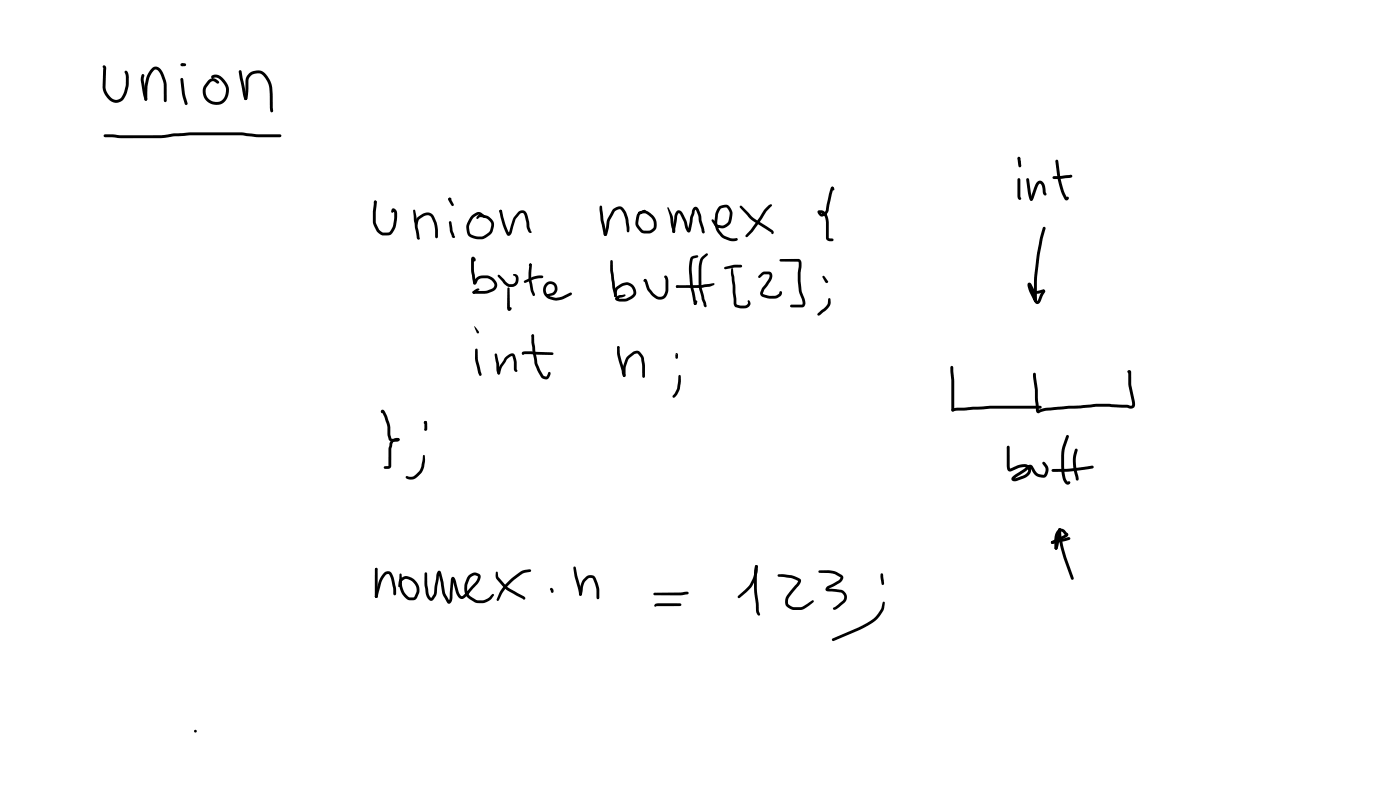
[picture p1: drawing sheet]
<svg xmlns="http://www.w3.org/2000/svg" width="337mm" height="190mm" viewBox="0 0 337 190" stroke-linecap="round" stroke-linejoin="round" font-family="sans-serif">
<g fill="#000">
<path d="M43.7 15.2l.5 .1v.5l-.5 .1z" fill-rule="evenodd"/>
<path d="M43.7 15.3l.7-.1 .4 .4-.1 .2-.8 .1-.3-.3z" fill-rule="evenodd"/>
<path d="M244.6 38l.7-.1v1.3h-.5z" fill-rule="evenodd"/>
<path d="M244.8 38.7l.3-.1 .3 .3 .1 1-.3 .3-.4-.3z" fill-rule="evenodd"/>
<circle cx="43.7" cy="15.6" r=".35"/>
<circle cx="244.9" cy="38" r=".35"/>
<circle cx="47" cy="175.6" r=".35"/>
</g>
<g fill="#000">
<path d="M24.8 15.8a.71 .71 0 0 1 .7 .3 .71 .71 0 0 1 0 .7l-.1 4.1a3 3 0 0 0 2.7 3.1 2.16 2.16 0 0 0 1.7-1.9 8.2 8.2 0 0 0 .4-4l-.1-.3a.55 .55 0 0 1 .2-.8 1.45 1.45 0 0 1 .7 1.6 8.4 8.4 0 0 1-.8 4.4 2.5 2.5 0 0 1-2.2 1.7 2.5 2.5 0 0 1-2.4-1.5l-.6-1-.3-1zM34.1 17.8l.5 .1 .1 .2-.2 1.2 .7 3.8a.55 .55 0 0 1 .2 .7 .55 .55 0 0 1-.6 .3l-.8-4a2.94 2.94 0 0 1 .1-2.3zM43.5 18.8l.2-.1 .4 .3 .4 3.6 .6 2.3-.1 .2-.2 .2-.4-.3-.6-2.2-.4-3.7zM57.5 16.9l.2-.1 .4 .3 1.3 6.6-.3 .4-.4-.3-.3-.9-.8-4-.2-1.7zM25 32.4h14.3a62.3 62.3 0 0 1 10.3-.6h8.5l3.6 .5h5.6l.4 .3-.4 .4h-5.5l-3.7-.5h-8.5a67.6 67.6 0 0 0-10.7 .7h-10.2l-3.5-.2-.3-.4zM36.6 16.4a1.5 1.5 0 0 1 2.3 .7l1 2.2 .2 1v3.9l-.4 .4-.3-.4-.1-4.3-.6-1.8-.8-1.2a.6 .6 0 0 0-.8 0 6 6 0 0 0-1.7 3.9v3.1l-.3 .3-.4-.3a14.4 14.4 0 0 1 .4-5l.6-1.5zM50.9 18.2a2.22 2.22 0 0 1 2.9 .8 3.5 3.5 0 0 1 1.2 3.6 3.5 3.5 0 0 1-2.8 2.6 3.2 3.2 0 0 1-3.1-4.7l.8-1a1.5 1.5 0 0 1 2.1-.4l.6 .4 .1 .3-.1 .2h-.5l-.5-.4a.8 .8 0 0 0-1.1 .3l-.8 1a2.43 2.43 0 0 0 1.1 3.3 2.43 2.43 0 0 0 3.3-1.2 3.3 3.3 0 0 0-2.5-4.4l-.5 .2-.3-.1-.1-.2zM59.8 17.7a2.88 2.88 0 0 1 4.2 .2l1 1.6a6.9 6.9 0 0 1 .6 3.1l.1 4.1-.4 .3-.3-.3-.1-.8-.2-4.8a4.5 4.5 0 0 0-2.1-3.4 2.15 2.15 0 0 0-2.9 1.7v1.3a6.5 6.5 0 0 1-.3 3.2l-.3 .2-.4-.4 .3-1.8v-2.5l.2-.9zM253.8 38.4l.2-.1 .4 .3 .5 4 .4 1.6 .5 1.8 .7 1.5h-.2l.3-.3a.52 .52 0 0 1 0 .9 .52 .52 0 0 1-.8-.4l-.8-1.8-.7-2.8-.6-4.4zM90 48.3l.2-.1a.46 .46 0 0 1 .4 .4 .46 .46 0 0 1-.4 .4 .52 .52 0 0 1-.2-.7zM90 48.3l.2-.1 .4 .3-.3 2.3v2.7l.8 1.7 .9 .6h1.5l.7-.9 .3-.7 .2-1.5 .1-1.5-.3-.5 .2-.1a.38 .38 0 0 1-.2 .4 .38 .38 0 0 1-.5-.2 .67 .67 0 0 1 .6-.8 .67 .67 0 0 1 .8 .7l.1 1.5-.3 2.1a2.77 2.77 0 0 1-1.7 2.2l-1.5 .1-.5-.3-.9-.7-.8-1.5a5.9 5.9 0 0 1-.2-3.1zM99.4 50.4h.2l.2 .2 1.1 6.7-.1 .2a.54 .54 0 0 1-.5-.1 .54 .54 0 0 1-.1-.6l-.7-3.8z"/>
<path d="M100.4 52.2l1-.7a1.96 1.96 0 0 1 3.2 1.1l.4 .9 .3 1.5v1.9l-.4 .4-.3-.4v-1.5a7.5 7.5 0 0 0-1-3.4 1.32 1.32 0 0 0-1.9 .1l-1 .7-.5 1.4-.2 .2a2.09 2.09 0 0 1 .1-1.8zM107.8 47.7l.3-.2 .2 .1 .1 .4v-.2l.7 1.3-.1 .3h-.5l-.7-1.3zM108 53.2l.2-.1 .3 .3 .3 1.9 .4 1.2-.1 .2h.2a.39 .39 0 0 1-.4 .5 .39 .39 0 0 1-.3-.6l-.5-1.2zM113.4 51.8l.4-.3a1.47 1.47 0 0 1 2.1-.3l.6 .6 .1 .4h-.4l-.8-.6a2.01 2.01 0 0 0-2 1.3 2.97 2.97 0 0 0-.3 3.3 3.4 3.4 0 0 0 3.6 .2l1-.8 .4-1.2a1.58 1.58 0 0 0-1.1-1.9l-1.5-.3-.7 .4-.2-.1a1.02 1.02 0 0 1 1.4-.9 3.2 3.2 0 0 1 2.7 1.9v.8l-.2 1.2a3.8 3.8 0 0 1-6.1 .8 3.9 3.9 0 0 1 1-4.5zM120.1 50.5l.3-.1 .3 .2 .8 3.2 .9 2.3-.2-.1 1.1-3.4 1.2-1.6a1.28 1.28 0 0 1 1.3-.5 1.28 1.28 0 0 1 1 1.1l.8 3.8a.34 .34 0 0 1 .1 .6 .34 .34 0 0 1-.6-.2l-.5-1.1-.5-2.9a.64 .64 0 0 0-.4-.6 .64 .64 0 0 0-.7 .2l-1.1 1.4-.8 2.8a.79 .79 0 0 1-.4 .9 .79 .79 0 0 1-.9-.1l-1-2.5-.5-1.6-.2-1.5zM144.2 49.5l.2-.1 .3 .3 .4 3.1 .6 3.3-.1-.1 .3 .4-.1 .2a.44 .44 0 0 1-.7-.2l-.7-3.6-.3-2.6zM147.3 50.3a1.71 1.71 0 0 1 2.5-.3l.5 .6a9.1 9.1 0 0 1 1 4l-.1 1.1-.2 .1-.3-.3a11.9 11.9 0 0 0-.8-4.1l-.9-1.1-1.2 .4-1.2 2.2-.6 3.4-.5 .4-.3-.3 .5-2.2a6.4 6.4 0 0 1 1.4-3.6zM153.5 50.9l.6-.2 1.1-.1a3.7 3.7 0 0 1 2.1 1.5 2.41 2.41 0 0 1-.3 3.6l-.9 .4a2.49 2.49 0 0 1-3.1-1.5l-.2-.7v-1a2.19 2.19 0 0 1 .7-1.8l1.4-.7 .3 .2-1.3 .9-.3 .7a2.33 2.33 0 0 0 .9 3.1l1.6 .1a1.28 1.28 0 0 0 1.1-1.5l-.1-.7a3.3 3.3 0 0 0-1.9-1.9h-.6l-.9 .2-.4-.3zM160.6 49.8l1.1 2.1 .4 2.7a1.02 1.02 0 0 1-.1 1.4l-.4-.3-.6-3.8-.6-2zM162.7 50.7a1.05 1.05 0 0 1 1.6 .8l.7 1.5 .7 2.2-.3 .1 .5-3 .4-1.2a1.1 1.1 0 0 1 1.3-1.3l.4 .5 .4 1.2 .3 1.6 .7 2.7a.43 .43 0 0 1-.5 .1 .43 .43 0 0 1-.3-.5l-.6-2.1-.1-1.4-.6-1.6-.8 2.1-.4 2.6a.58 .58 0 0 1-.2 .7 .58 .58 0 0 1-.7 0l-.5-1-.4-1.6-.8-1.6-.3-.3-.4 .8-.5 3.7-.3 .3a1.3 1.3 0 0 1-.2-1.6l.4-2.7zM172.8 49.7a2.44 2.44 0 0 1 2.3-.3h.1a3 3 0 0 1 .6 3.5 2.4 2.4 0 0 1-1.7 1.9 2.4 2.4 0 0 1-2.4-.7l-.7-1.2 .3-.2 1.2 1.3a1.92 1.92 0 0 0 2.8-1.5v-.6a2.02 2.02 0 0 0-.6-2l-.1-.1a1.63 1.63 0 0 0-2 1.6l-.2 2.3 .3 1.2 .4 .6 1.2 1.2 1.5 .6 1.2-.1 .4 .3a1.79 1.79 0 0 1-2.1 .3l-1.9-.9a5 5 0 0 1-1.6-3l.2-2.6zM177.9 49.5h.4l2.7 2.8 4.7 3 .3 .4-.1 .4-.4 .1-.1-.3-4.8-3.1-2.7-2.9z"/>
<path d="M184.1 50a1.39 1.39 0 0 1 1.4-.9v.5l-1.3 1.2-3.2 4.8-1.3 1.3h-.4v-.4l1.2-1.3zM199.9 44.9l.3-.1a.53 .53 0 0 1 .1 1l-.4-.4zM199.8 44.9l.3-.1 .3 .4-.3 .3 .2-.1-.9 3.8a2.77 2.77 0 0 1-.9 2.4 1.06 1.06 0 0 1-1.4 .3 1.06 1.06 0 0 1-.4-1.3 1.84 1.84 0 0 1 2.3 1.7l.2 1.1v3.8l1.1 .2v.5l-.2 .1-1-.1-.5-.5v-4a2.45 2.45 0 0 0-1.1-2.2h-.6l.3-.3 .4 .5 .6-.4 .3-.5 .8-4zM244.7 42.9l.2-.1 .4 .3v4l.2 .6a.52 .52 0 0 1-.6 .2 .52 .52 0 0 1-.3-.7zM246.8 42.9l.2-.1 .4 .3 .4 3.2 .5 1.6a.47 .47 0 0 1-.6 .2 .47 .47 0 0 1-.3-.6l-.7-4.3zM249.3 43.8a1.15 1.15 0 0 1 1.3-.2 1.15 1.15 0 0 1 .6 1.1l.4 1.9a.47 .47 0 0 1-.6 .3 .47 .47 0 0 1-.3-.5l-.3-1.9a.38 .38 0 0 0-.3-.4 .38 .38 0 0 0-.5 .3l-1.1 3.2a.48 .48 0 0 1-.3 .5 .48 .48 0 0 1-.6-.2l1.2-3.4zM250.8 54.5l.5 .1v.3a54.5 54.5 0 0 0-2 17.2l-.4 .3-.3-.4a54.8 54.8 0 0 1 2.1-17.3zM253.1 42.4l4.3-.4 .4 .3-.4 .4-2.6 .3h-1.5l-.2-.1zM113.7 70l1-.7a.28 .28 0 0 1 .4 .1 .28 .28 0 0 1-.2 .4l-1 .8-.3-.4zM113.7 70l.2-.1 .3 .2v.4l-.3 .1-.3-.2zM113.5 61.7a.63 .63 0 0 1 .7 .3 .63 .63 0 0 1-.1 .8l-.5-.5 .3-.1 .1 3 .4 2.8-.2-.3-.3 .1a2.07 2.07 0 0 1 2.3-1.6 3 3 0 0 1 3.3 1.9 1.62 1.62 0 0 1-1 1.9l-2 .6h-2.6l-.3-.4 .3-.3 3.2-.1 1.4-.6 .3-.4v-.5a2.31 2.31 0 0 0-1.8-1.5h-.8a1.56 1.56 0 0 0-1.7 1.4 .47 .47 0 0 1-.7 .1 .47 .47 0 0 1-.1-.6l-.4-2.7-.1-2.7zM114 78.4l1.1 1.3v.3h-.5z"/>
<path d="M119.7 66.1h.4l1.5 1.6 .9 .6 .8-.1 .5-.3 .2-1-.2-.5a.34 .34 0 0 1-.4-.2 .34 .34 0 0 1 .1-.4 .34 .34 0 0 1 .4 .1h.1a1.71 1.71 0 0 1 .6 1.9 1.71 1.71 0 0 1-1.6 1.1 2.55 2.55 0 0 1-2.4-1.4l-.9-1zM122 69.1l.2-.1 .3 .3 .1 4.8h-.3l.4-.3a.5 .5 0 0 1-.1 .9 .5 .5 0 0 1-.7-.6zM126.1 67.4l2.6-1.1 1.6-.1 .3 .3-.3 .3-1.7 .2-2.3 1-.4-.3zM127.3 63.4l.2-.1 .3 .3-.4 .4-.3-.3zM127.3 63.4l.4-.1v.5h-.3zM127.3 63.4l.2-.1 .3 .3-.1 3.3 .5 2.8 .4 1.1-.3 .3-.2-.1-.5-1.1-.5-2.6v-1.7zM131.2 68.1a1.72 1.72 0 0 1 2.7 .5 1.72 1.72 0 0 1-1.3 2.4l-1 .2-.3-.3 .2-.2 1.4-.4a1.11 1.11 0 0 0-.2-2 1.11 1.11 0 0 0-1.5 1.3 1.65 1.65 0 0 0 1 1.6l1.3 .3 .9-.1 2.7-1.1 .3 .1 .1 .2-.2 .3-1.8 .9a4.1 4.1 0 0 1-3.5 0 2.32 2.32 0 0 1-.8-3.7zM146.8 62.5h.2l.3 .3 .1 2.2 .8 5.2a.88 .88 0 0 1-.3 1.2l-.3-.3-.4-2.1-.5-4.2zM148.1 69l.9-.7a2.32 2.32 0 0 1 3 0 2.32 2.32 0 0 1 .6 2.9l-.6 .5-1.4 .7-2.2-.1a.59 .59 0 0 1-.6-.5 .59 .59 0 0 1 .5-.7l1.8-.4 .3 .2-.2 .3-1.3 .4-.4 .3-.1-.3 .7 .2 1.4-.1 1.3-.7a1.48 1.48 0 0 0-.9-2.5l-1.1 .2-1.2 .8-.3 .6v1l-.4 .3-.3-.3v-1zM154.9 67.1l.2-.1 .3 .3-.4 .4-.3-.3zM154.9 67.1a.55 .55 0 0 1 .7 .5l.5 1.6a5.2 5.2 0 0 0 2.1 2l.6 .1 .5-.2 .6-.9 .1-2.8-.2-.6h.1l-.3-.3 .4-.3 .4 .2 .2 .6 .1 2.7a2.05 2.05 0 0 1-2.6 2.2 5.4 5.4 0 0 1-2.6-2.5l-.6-1.9 .1 .1-.2-.3zM162.6 68.6l5.9-.1 3-.5 .3 .3-1.1 .5-2.2 .4h-5.7l-.2-.1z"/>
<path d="M167.1 72.3l.2-.1 .3 .3-.2 .6-.3 .2-.3-.4zM166.1 61.7l1.5-.4 .3 .3-.3 .3-1 .3-.3 2 .3 4.4 .8 4.3-.1 .3-.2 .1-.3-.3-.9-4.4-.3-4.4 .2-1.8zM168.7 61.7l1-.8h.4v.4l-1.1 1-.2 .7a23.8 23.8 0 0 0-.1 6l1 3.8 .1 .9a.59 .59 0 0 1-.7-.7l-.5-1.8a11.2 11.2 0 0 1-.7-5.4l.2-2.5 .2-1zM174.1 64.2l2.5-.6h1.5l.3 .3-.3 .4h-1.5l-2.2 .4-.3-.1zM175.8 64.5l.2-.1 .2 .2 .3 2 .6 6.6 1 .2h1.2l.5-.5v-.7a.82 .82 0 0 1 .6 .6 .82 .82 0 0 1-.3 .8l-1 .5-1.8-.2a.99 .99 0 0 1-.9-1.3l-.3-4-.4-2.8zM183 65.6l.6-.3 1.2-.1a1.22 1.22 0 0 1 .6 2.1l-1.6 2.2-.4 1.1 1.5 .5 1.5-.1 .8-.4 .2-.6a.46 .46 0 0 1 .6 .2 .46 .46 0 0 1-.1 .6l-.4 .4-1 .5h-1.7l-1.4-.3a.91 .91 0 0 1-.6-1.3l.5-1 1.3-1.8a.99 .99 0 0 0 .3-1.4h-1.2l-1 .8h-.4v-.4zM187.5 62.3l4.6-.1a1.57 1.57 0 0 1 .6 2l-.3 1.4 .1 2.2 .2 2.2 .7 1.6a1.58 1.58 0 0 1-.3 2.2h-2.9l-.3-.3 .3-.3h2.7v-.3l-.2-1.1-.6-1.7-.3-2.2 .1-5-4.2-.1-.3-.3zM197.8 66.3l.4 .1 .8 1v.5l-.3 .1-.3-.2-.7-1.2zM199.2 71.7h.4l.1 1a3.1 3.1 0 0 1-1.8 2.3l-.6 .5a.47 .47 0 0 1-.4 .3 .47 .47 0 0 1-.4-.3l.9-1a2.86 2.86 0 0 0 1.6-1.8zM247.1 68a.56 .56 0 0 1 .9 .4 7.9 7.9 0 0 1 1.2 3.6l-.1 .3-.2 .1-.4-.3a7.3 7.3 0 0 0-1.1-3.4l-.1-.2 .4-.1 .3 1.3 1.3 2.7 1.4-2.7h.5v.5l-1 2.2a.79 .79 0 0 1-.8 .6 .79 .79 0 0 1-.8-.6l-1.3-2.8a1.66 1.66 0 0 1-.2-1.6zM250.6 69.7h.6v.5l-.6-.1zM248 70.1l2.3-.5a.49 .49 0 0 1 .7 0 .49 .49 0 0 1 .1 .6l-2.8 .5-.2-.1z"/>
<path d="M91.7 98.6l.3-.2a5.3 5.3 0 0 1 1.5 3l.3 1.1v1.9l.3 .9 1.4 .1-.1 .2 .3-.3 .3 .1a.45 .45 0 0 1-.3 .6l-.2 .1a1.85 1.85 0 0 1-2-.5l-.3-1-.1-2.4-.7-2-.6-1.2h.3a.32 .32 0 0 1-.4 .1 .32 .32 0 0 1-.1-.5zM114.3 83.8l.2-.1 .3 .3 .1 2.4 .8 3.2a.39 .39 0 0 1 0 .5 .39 .39 0 0 1-.5 .1l-1-3.7zM119 85l.2-.1 .3 .2 .4 2.1 .2 2.7a.68 .68 0 0 1-.7-.9zM121.5 85.8l.6-.5a.99 .99 0 0 1 1.7 .1 6.9 6.9 0 0 1 .4 3.3l.2 .4a.47 .47 0 0 1-.6 .2 .47 .47 0 0 1-.3-.5 6.7 6.7 0 0 0-.3-3.2l-.2-.1a2.25 2.25 0 0 0-1.5 1.5 4.6 4.6 0 0 0-1.3 2.6l-.1 .3h-.4v-.8a6.1 6.1 0 0 1 1.4-2.7zM125.6 84.5l2-.1 5.2 .3 .3 .3-.4 .3-6.8-.2 .2-.2-.4 .4-.3-.3zM127.9 80.4l.2-.1 .3 .3v1.6l.5 3a11.2 11.2 0 0 0 1.7 5l.7 .3 .3-.5a.56 .56 0 0 1 .7-.6 1.26 1.26 0 0 1-.5 1.6 1.26 1.26 0 0 1-1.7-.3 12.4 12.4 0 0 1-2-5.8l-.4-2.7zM148.4 83.2h.4l.1 .3 .1 1.7 1.2 4.5a.53 .53 0 0 1-.2 .9l-.2-.1-.2-.6-1.2-4.4zM150.7 85.7l1.3-1a1.35 1.35 0 0 1 2.1 .1l.6 1 .3 1.5v3.4l-.3 .1-.3-.3v-2.7l-.3-1.7-.9-1.2-.7 .2-1.5 1.3-.6 1.8-.1 2.3h-.5l-.1-.8a5.9 5.9 0 0 1 .6-3.1zM162.5 84.9h.3l.2 .3v.7l-.3 .3-.3-.3-.1-.7h.4h-.3zM163.2 90.1h.4l.1 .2v1.2a4.9 4.9 0 0 1-1.7 4.1l-.3-.1a.9 .9 0 0 1 .5-1.1l.6-1.2zM228.8 98.3l1-.3 5.3-.3a73.2 73.2 0 0 1 10.5-.2h4.5l.3 .3-.3 .4h-4.5a72.7 72.7 0 0 0-10.5 .2l-5.1 .2-1 .3-.2-.1zM228.6 88l.2-.1 .4 .3 .2 3.1v7.2l-.4 .4-.3-.4z"/>
<path d="M248.4 89.6l.3-.1 .3 .4 .5 3.6 .3 5.1h-.3l2-.6 8.2-.6a28.9 28.9 0 0 1 7.5-.3l3.8 .1 .8 .3 .3-.1 .1-.4a20.8 20.8 0 0 1-1-7.6l.3 .2-.4-.1-.1-.2a.47 .47 0 0 1 .5-.4 .47 .47 0 0 1 .4 .5 20.5 20.5 0 0 0 1 7.5 1.11 1.11 0 0 1-.6 1.2 1.11 1.11 0 0 1-1.2-.1l-3.9-.2a29.6 29.6 0 0 0-7.5 .3l-8.1 .6-1.6 .4a.64 .64 0 0 1-.8 0 .64 .64 0 0 1-.2-.8l-.2-4.7-.5-3.2zM94 105.8a1.73 1.73 0 0 1 2-.4v.4l-.3 .1-.3-.1 .2 .1-1.1 .3-.2 .4-.2 1.3v4a.73 .73 0 0 1-.8 .7h-.7l-.4-.3 .3-.3 .9-.1v-4.2l.3-1.3zM102 101.2l.3-.1 .3 .3-.5 .4-.3-.2zM101.7 109.3h.4v.2l.1 .9a4.6 4.6 0 0 1-3 4.8h-.9a.65 .65 0 0 1-.7-.8l.2-.1a1.76 1.76 0 0 0 2.2-.3 4.7 4.7 0 0 0 1.6-3.6zM102.1 101.2l.2-.1 .3 .3 .1 1.4a.38 .38 0 0 1-.2 .7 .38 .38 0 0 1-.5-.5l.2-.1-.2 .2zM242.1 107.2l.3-.1 .3 .3 .1 5.2 .4-.2a6.1 6.1 0 0 1 3.1-.9 1.57 1.57 0 0 1 1.5 1.2 1.57 1.57 0 0 1-.9 1.8l-2.4 1a.77 .77 0 0 1-1 .1 .77 .77 0 0 1-.3-.9l3.9-2.9 .5-.2 .6 .3 1.2 1.8 1.5 .4 .3-.6 .2-.8-.8-1.2v-.5h.5l.7 .8a2.2 2.2 0 0 1-.8 3l-1.2-.2-.8-.4-1.4-1.9-3.8 2.8-.1-.2h.5a5 5 0 0 0 2.7-1.4 .8 .8 0 0 0 .2-.8 .8 .8 0 0 0-.8-.5l-1.3 .2-1.5 .6a.94 .94 0 0 1-1.1 .1 .94 .94 0 0 1-.4-1.1zM252.9 112.8l3.9-.2 5.8-.8 .3 .4-.3 .3-6.2 .8-3.3 .1-.2-.1zM256.4 104.5l.5 .1 .1 .3-1 2.8-.2 1.5a19.1 19.1 0 0 0 .3 5.3l.5 1.2 .4-.1a.47 .47 0 0 1 .2 .6 .47 .47 0 0 1-.6 .2l-.6-.4-.5-1a16.3 16.3 0 0 1-.4-5.4l.2-2.1zM258.5 107.8l.5 .1 .1 .3a8.7 8.7 0 0 0-.2 5.2l.4 1.7-.1 .3h-.5a13.5 13.5 0 0 1-.6-6.2zM90.2 136.5h.5l-.1 .5h-.3zM90.2 136.5h.5l.1 .3v6.5l-.4 .3-.3-.3zM96.1 137.8h.2l.3 .2v2.5a3.7 3.7 0 0 0 1.9 3h1l.6-1.2a2.57 2.57 0 0 0-1.5-2.9l-.7-.3a1.26 1.26 0 0 0-1.4 .8l-.6 1.1-.2-.2 .2-1.1a1.94 1.94 0 0 1 2.5-1.1 3.3 3.3 0 0 1 2.3 4l-.6 1.3-.8 .3a2.98 2.98 0 0 1-3.1-2.7l-.2-1z"/>
<path d="M102.1 137.6l.3-.1 .3 .3v2.5l.3 2.1 .6 1.3 .7-1.2 .8-5a.47 .47 0 0 1 .6-.4 .47 .47 0 0 1 .4 .5l.9 4.8 1.1 2h-.3l.3-.6 .3-4.6a.55 .55 0 0 1 .5-.6 .55 .55 0 0 1 .6 .6l.8 3.2 .7 .8 1.1-.9 2.2-2.4 .4-.7 .2-.7-.8-.3-.9 .5-.8 1.8a2.51 2.51 0 0 0 .9 2.9l1.3 .8h1.5l1.4-.6 .8-.9h.2l.3 .2a3.4 3.4 0 0 1-2.8 2l-1.6-.1-1.5-.8a3.2 3.2 0 0 1-1.1-3.9l.8-1.8a1.9 1.9 0 0 1 2.7-.3 1.74 1.74 0 0 1-.4 2.2l-3.1 3.3a1.14 1.14 0 0 1-1.1 .4 1.14 1.14 0 0 1-.9-1l-1.1-3.7 .4-.1-.5 5.2a.68 .68 0 0 1-.6 .7 .68 .68 0 0 1-.7-.6l-1-1.9-.4-2.5-.5-2.4 .3 .1-.6 3.3-.1 1.7-.8 1.3a.92 .92 0 0 1-1 .2 .92 .92 0 0 1-.6-.8l-.6-2.9zM119.3 137.4h.3l.3 1.3 1.9 2.1 4.2 2.5 .3 .3-.1 .4h-.4l-4.5-2.7-2-2.3-.2-.7zM137.9 136.2l.2-.1 .3 .2 1.3 5.2a1.23 1.23 0 0 1-.2 1.6l-.3-.3-1.1-4.2zM181.6 135.9l.2-.2 .4 .4-.3 1.3v3.7l.5 5.6 .3 .9-.3 .3-.3-.2-.3-.7-.5-5.2v-4.4zM187 138l1.1-.1a6.8 6.8 0 0 1 4.4 1.4v.4l-.3 .8-2.4 2.8a1.44 1.44 0 0 0-.4 1.6 1.44 1.44 0 0 0 1.4 1l1.9-.1 2.5-1.6 .4 .1 .1 .1-1.3 1.2-1.3 .8-2.3 .1a1.98 1.98 0 0 1-2.1-2.1l.2-.8 .4-.7 2.7-3.3-1.8-.7-3-.3-.3-.3zM196.8 137.1h3.3l1 .3 1.2 .7a1.11 1.11 0 0 1 .4 1 1.11 1.11 0 0 1-.8 .9l-2.6 1.4-.2 .3-.1-.3 3 .3a1.8 1.8 0 0 1 1.5 1.3 1.8 1.8 0 0 1-.6 1.9l-1.8 1.4-.8 .1v-.4l1.1-.7 1.4-1.3a1.16 1.16 0 0 0-.9-1.7l-2.5-.2a.68 .68 0 0 1-.9-.5 .68 .68 0 0 1 .5-.8l2.5-1.3 .6-.8-1.8-.9-3.3-.2-.3-.3zM211.8 137.8l.2-.1 .3 .3 .2 2.2-.3 .3-.3-.3-.2-1.7zM252.7 130.1l4.1-1.1 .4 .1 .1 .3-.3 .3-3.9 .9-.4-.1zM254.3 127.3a1.23 1.23 0 0 1 1.8 .3l.4 .4a.55 .55 0 0 1 .3 .5 .55 .55 0 0 1-.4 .5l-3.2 1.6-.5-.1-.1-.2 .2-.3 3.4-1.7v.3l-.8-.8-.4-.1a1.91 1.91 0 0 0-.8 1.9v2.1l-.3 .3-.4-.4v-2.2l.2-1.1zM253.6 131.4h.5v.5l-.5 .1zM254.5 127h.5v.5h-.5zM254.5 127h.5l.1 .3-.7 3.9-.2 .7-.3 .1-.4-.3z"/>
<path d="M254.5 127l.2-.1a.93 .93 0 0 1 .4 1.2l.7 3.9 2.3 6.9-.1 .3-.2 .1-.3-.2-2.4-6.9-.7-3.7zM92.3 137.6a1.22 1.22 0 0 1 1.3-.3 1.22 1.22 0 0 1 .8 .9 9.2 9.2 0 0 1 .7 4.7l-.2 .1-.4-.3a11 11 0 0 0-.9-4.7l-.5-.1a3.4 3.4 0 0 0-1.5 2.4l-.8 3.1-.3 .2-.3-.1-.1-.3 .9-3.5 .6-1.2zM90.2 143.1l.4-.1 .2 .3-.1 .2-.4 .1-.2-.3zM122 139.9l2-1.8a4.5 4.5 0 0 1 3.4-1.3l.2 .1v.4l-1.2 .3a13.5 13.5 0 0 0-5.8 5.1l-.7 1.5-.4 .1-.1-.3 .9-2zM132.3 141.3a.62 .62 0 0 1 .7 .4 .62 .62 0 0 1-.2 .7l-.4-.3-.2-.6zM140.3 139.1l.6-.6a1.53 1.53 0 0 1 2.3 .4l.5 1.2a7.4 7.4 0 0 1 .4 3.5l-.4 .4-.3-.4a7.8 7.8 0 0 0-.9-4.6l-.3-.2-.6 .1a3.2 3.2 0 0 0-1.5 3.1l-.3 1h-.5l-.1-.2 .3-2zM157.4 145.2l.8-.3h5.3l.3 .4-.3 .3h-5.7l-.3 .2-.2-.3zM157.2 142.5l6.4-.2 1.6-.2 .4 .4-.4 .3-1.6 .2h-6.2l-.2-.1zM157.2 142.5h.5v.4h-.5zM181.6 135.9l.4-.1a7.5 7.5 0 0 1-2.6 6.5l-1.6 1.3h-.4v-.4l1.6-1.4a7.4 7.4 0 0 0 2.5-5.7zM200 153.5l6.4-2.8a9.9 9.9 0 0 0 4.6-3.1l.8-1.3 .4-1.6 .2-.2 .3 .3-.2 1.2a7.5 7.5 0 0 1-3.8 4.2l-2 1.1-6.3 2.7-.3-.1z"/>
<circle cx="59.1" cy="23.7" r=".35"/>
<circle cx="108.1" cy="47.8" r=".34"/>
<circle cx="120.4" cy="50.7" r=".32"/>
<circle cx="247.9" cy="47.9" r=".35"/>
<circle cx="162.8" cy="68.8" r=".31"/>
<circle cx="167.1" cy="72.9" r=".33"/>
<circle cx="248.9" cy="72.1" r=".35"/>
<circle cx="128.1" cy="80.6" r=".32"/>
<circle cx="148.6" cy="83.4" r=".28"/>
<circle cx="102.3" cy="101.4" r=".31"/>
<circle cx="181.8" cy="136.1" r=".33"/>
<circle cx="253" cy="130.3" r=".35"/>
<circle cx="139.5" cy="142.8" r=".34"/>
</g>
</svg>
